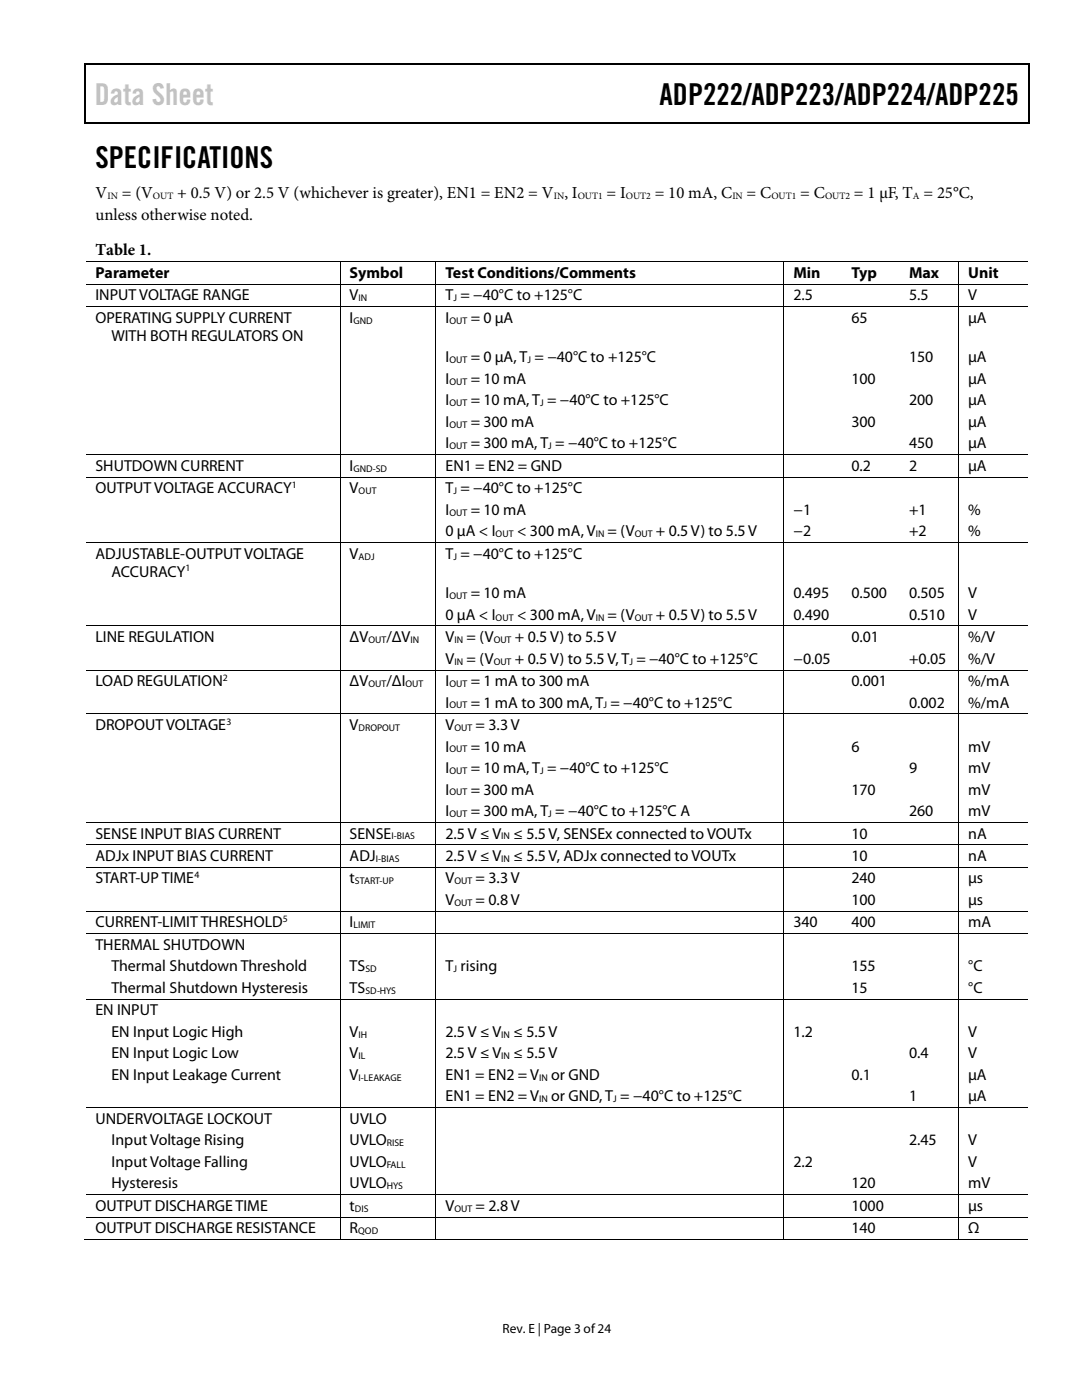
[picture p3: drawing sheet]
<svg xmlns="http://www.w3.org/2000/svg" width="216mm" height="279mm" viewBox="0 0 216 279" stroke-linecap="round" stroke-linejoin="round" font-family="sans-serif">
<defs><g id="words">
<text font-size="6" fill="#c1c1c1" x="18.9" y="20.9">Data Sheet</text>
<g font-size="6">
<text x="131.6" y="20.9">ADP222/ADP223/ADP224/ADP225</text>
<text x="19" y="33.6">SPECIFICATIONS</text>
</g>
<g font-size="3.3">
<text x="19" y="39.5">V</text>
<text x="24.3" y="39.5">= (V</text>
<text x="35.3" y="39.5">+ 0.5 V) or 2.5 V (whichever is greater), EN1 = EN2 = V , I</text>
<text x="121" y="39.5">= I</text>
<text x="130.6" y="39.5">= 10 mA, C</text>
<text x="149" y="39.5">= C</text>
<text x="159.7" y="39.5">= C</text>
<text x="170.4" y="39.5">= 1 µF, T = 25°C,</text>
<text x="19" y="43.8">unless otherwise noted.</text>
<text x="19" y="50.9">Table 1.</text>
</g>
<g font-size="3.2">
<text x="19" y="55.5">Parameter</text>
<text x="19" y="59.9">INPUT VOLTAGE RANGE</text>
<text x="69.8" y="55.5">Symbol</text>
<text x="69.8" y="59.9">V</text>
<text x="88.9" y="55.5">Test Conditions/Comments</text>
<text x="88.9" y="59.9">T = −40°C to +125°C</text>
<text x="158.3" y="59.9">2.5</text>
<text x="158.3" y="55.5">Min</text>
<text x="169.9" y="55.5">Typ</text>
<text x="181.4" y="55.5">Max</text>
<text x="181.4" y="59.9">5.5</text>
<text x="193.2" y="55.5">Unit</text>
<text x="193.2" y="59.9">V</text>
<text x="19" y="64.4">OPERATING SUPPLY CURRENT</text>
<text x="69.8" y="64.4">I</text>
<text x="88.9" y="64.4">I</text>
<text x="93.9" y="64.4">= 0 µA</text>
<text x="169.9" y="64.4">65</text>
<text x="193.2" y="64.4">µA</text>
<text x="22.2" y="68">WITH BOTH REGULATORS ON</text>
<text x="88.9" y="72.3">I</text>
<text x="88.9" y="76.6">I</text>
<text x="93.9" y="72.3">= 0 µA, T = −40°C to +125°C</text>
<text x="93.9" y="76.6">= 10 mA</text>
<text x="169.9" y="76.6">100</text>
<text x="181.4" y="72.3">150</text>
<text x="193.2" y="76.6">µA</text>
<text x="193.2" y="72.3">µA</text>
<text x="88.9" y="80.9">I</text>
<text x="93.9" y="80.9">= 10 mA, T = −40°C to +125°C</text>
<text x="181.4" y="80.9">200</text>
<text x="193.2" y="80.9">µA</text>
<text x="88.9" y="85.2">I</text>
<text x="88.9" y="89.5">I</text>
<text x="93.9" y="85.2">= 300 mA</text>
<text x="93.9" y="89.5">= 300 mA, T = −40°C to +125°C</text>
<text x="169.9" y="85.2">300</text>
<text x="181.4" y="89.5">450</text>
<text x="193.2" y="85.2">µA</text>
<text x="193.2" y="89.5">µA</text>
<text x="19" y="94">SHUTDOWN CURRENT</text>
<text x="69.8" y="94">I</text>
<text x="88.9" y="94">EN1 = EN2 = GND</text>
<text x="169.9" y="94">0.2</text>
<text x="181.4" y="94">2</text>
<text x="193.2" y="94">µA</text>
<text x="19" y="98.4">OUTPUT VOLTAGE ACCURACY</text>
<text x="69.8" y="98.4">V</text>
<text x="88.9" y="98.4">T = −40°C to +125°C</text>
<text x="88.9" y="102.7">I</text>
<text x="88.9" y="107">0 µA &lt; I</text>
<text x="93.9" y="102.7">= 10 mA</text>
<text x="103.2" y="107">&lt; 300 mA, V</text>
<text x="121.2" y="107">= (V</text>
<text x="130.9" y="107">+ 0.5 V) to 5.5 V</text>
<text x="158.3" y="102.7">−1</text>
<text x="158.3" y="107">−2</text>
<text x="181.4" y="102.7">+1</text>
<text x="181.4" y="107">+2</text>
<text x="193.2" y="102.7">%</text>
<text x="193.2" y="107">%</text>
<text x="19" y="111.5">ADJUSTABLE-OUTPUT VOLTAGE</text>
<text x="69.8" y="111.5">V</text>
<text x="88.9" y="111.5">T = −40°C to +125°C</text>
<text x="22.2" y="115.1">ACCURACY</text>
<text x="88.9" y="119.4">I</text>
<text x="93.9" y="119.4">= 10 mA</text>
<text x="158.3" y="119.4">0.495</text>
<text x="169.9" y="119.4">0.500</text>
<text x="181.4" y="119.4">0.505</text>
<text x="193.2" y="119.4">V</text>
<text x="88.9" y="123.7">0 µA &lt; I</text>
<text x="103.2" y="123.7">&lt; 300 mA, V</text>
<text x="121.2" y="123.7">= (V</text>
<text x="130.9" y="123.7">+ 0.5 V) to 5.5 V</text>
<text x="158.3" y="123.7">0.490</text>
<text x="181.4" y="123.7">0.510</text>
<text x="193.2" y="123.7">V</text>
<text x="19" y="128.2">LINE REGULATION</text>
<text x="69.8" y="128.2">ΔV</text>
<text x="77.1" y="128.2">/ΔV</text>
<text x="88.9" y="128.2">V</text>
<text x="93.1" y="128.2">= (V</text>
<text x="102.7" y="128.2">+ 0.5 V) to 5.5 V</text>
<text x="169.9" y="128.2">0.01</text>
<text x="193.2" y="128.2">%/V</text>
<text x="19" y="136.9">LOAD REGULATION</text>
<text x="69.8" y="136.9">ΔV</text>
<text x="77.1" y="136.9">/ΔI</text>
<text x="88.9" y="132.5">V</text>
<text x="88.9" y="136.9">I</text>
<text x="93.1" y="132.5">= (V</text>
<text x="93.9" y="136.9">= 1 mA to 300 mA</text>
<text x="102.7" y="132.5">+ 0.5 V) to 5.5 V, T = −40°C to +125°C</text>
<text x="158.3" y="132.5">−0.05</text>
<text x="169.9" y="136.9">0.001</text>
<text x="181.4" y="132.5">+0.05</text>
<text x="193.2" y="136.9">%/mA</text>
<text x="193.2" y="132.5">%/V</text>
<text x="88.9" y="141.2">I</text>
<text x="93.9" y="141.2">= 1 mA to 300 mA, T = −40°C to +125°C</text>
<text x="181.4" y="141.2">0.002</text>
<text x="193.2" y="141.2">%/mA</text>
<text x="19" y="145.7">DROPOUT VOLTAGE</text>
<text x="69.8" y="145.7">V</text>
<text x="88.9" y="145.7">V</text>
<text x="88.9" y="150">I</text>
<text x="93.9" y="150">= 10 mA</text>
<text x="94.9" y="145.7">= 3.3 V</text>
<text x="169.9" y="150">6</text>
<text x="193.2" y="150">mV</text>
<text x="88.9" y="154.3">I</text>
<text x="93.9" y="154.3">= 10 mA, T = −40°C to +125°C</text>
<text x="181.4" y="154.3">9</text>
<text x="193.2" y="154.3">mV</text>
<text x="88.9" y="158.6">I</text>
<text x="93.9" y="158.6">= 300 mA</text>
<text x="169.9" y="158.6">170</text>
<text x="193.2" y="158.6">mV</text>
<text x="19" y="167.3">SENSE INPUT BIAS CURRENT</text>
<text x="69.8" y="167.3">SENSE</text>
<text x="88.9" y="162.9">I</text>
<text x="88.9" y="167.3">2.5 V ≤ V</text>
<text x="93.9" y="162.9">= 300 mA, T = −40°C to +125°C A</text>
<text x="102.4" y="167.3">≤ 5.5 V, SENSEx connected to VOUTx</text>
<text x="169.9" y="167.3">10</text>
<text x="181.4" y="162.9">260</text>
<text x="193.2" y="162.9">mV</text>
<text x="193.2" y="167.3">nA</text>
<text x="19" y="171.8">ADJx INPUT BIAS CURRENT</text>
<text x="69.8" y="171.8">ADJ</text>
<text x="88.9" y="171.8">2.5 V ≤ V</text>
<text x="102.4" y="171.8">≤ 5.5 V, ADJx connected to VOUTx</text>
<text x="169.9" y="171.8">10</text>
<text x="193.2" y="171.8">nA</text>
<text x="19" y="176.3">START-UP TIME</text>
<text x="69.8" y="176.3">t</text>
<text x="88.9" y="176.3">V</text>
<text x="94.9" y="176.3">= 3.3 V</text>
<text x="169.9" y="176.3">240</text>
<text x="193.2" y="176.3">µs</text>
<text x="19" y="185.1">CURRENT-LIMIT THRESHOLD</text>
<text x="69.8" y="185.1">I</text>
<text x="88.9" y="180.6">V</text>
<text x="94.9" y="180.6">= 0.8V</text>
<text x="158.3" y="185.1">340</text>
<text x="169.9" y="180.6">100</text>
<text x="169.9" y="185.1">400</text>
<text x="193.2" y="185.1">mA</text>
<text x="193.2" y="180.6">µs</text>
<text x="19" y="189.6">THERMAL SHUTDOWN</text>
<text x="22.2" y="193.8">Thermal Shutdown Threshold</text>
<text x="69.8" y="193.8">TS</text>
<text x="88.9" y="193.8">T rising</text>
<text x="169.9" y="193.8">155</text>
<text x="193.2" y="193.8">°C</text>
<text x="19" y="202.6">EN INPUT</text>
<text x="22.2" y="198.2">Thermal Shutdown Hysteresis</text>
<text x="69.8" y="198.2">TS</text>
<text x="169.9" y="198.2">15</text>
<text x="193.2" y="198.2">°C</text>
<text x="22.2" y="206.9">EN Input Logic High</text>
<text x="69.8" y="206.9">V</text>
<text x="88.9" y="206.9">2.5 V ≤ V</text>
<text x="102.4" y="206.9">≤ 5.5 V</text>
<text x="158.3" y="206.9">1.2</text>
<text x="193.2" y="206.9">V</text>
<text x="22.2" y="211.2">EN Input Logic Low</text>
<text x="22.2" y="215.5">EN Input Leakage Current</text>
<text x="69.8" y="211.2">V</text>
<text x="69.8" y="215.5">V</text>
<text x="88.9" y="211.2">2.5 V ≤ V</text>
<text x="88.9" y="215.5">EN1 = EN2 = V</text>
<text x="102.4" y="211.2">≤ 5.5 V</text>
<text x="110" y="215.5">or GND</text>
<text x="169.9" y="215.5">0.1</text>
<text x="181.4" y="211.2">0.4</text>
<text x="193.2" y="211.2">V</text>
<text x="193.2" y="215.5">µA</text>
<text x="88.9" y="219.8">EN1 = EN2 = V</text>
<text x="110" y="219.8">or GND, T = −40°C to +125°C</text>
<text x="181.4" y="219.8">1</text>
<text x="193.2" y="219.8">µA</text>
<text x="19" y="224.3">UNDERVOLTAGE LOCKOUT</text>
<text x="69.8" y="224.3">UVLO</text>
<text x="22.2" y="228.6">Input Voltage Rising</text>
<text x="22.2" y="232.9">Input Voltage Falling</text>
<text x="69.8" y="232.9">UVLO</text>
<text x="69.8" y="228.6">UVLO</text>
<text x="158.3" y="232.9">2.2</text>
<text x="181.4" y="228.6">2.45</text>
<text x="193.2" y="228.6">V</text>
<text x="193.2" y="232.9">V</text>
<text x="22.2" y="237.2">Hysteresis</text>
<text x="69.8" y="237.2">UVLO</text>
<text x="169.9" y="237.2">120</text>
<text x="193.2" y="237.2">mV</text>
<text x="19" y="241.7">OUTPUT DISCHARGE TIME</text>
<text x="69.8" y="241.7">t</text>
<text x="88.9" y="241.7">V</text>
<text x="94.9" y="241.7">= 2.8V</text>
<text x="169.9" y="241.7">1000</text>
<text x="193.2" y="241.7">µs</text>
<text x="19" y="246.2">OUTPUT DISCHARGE RESISTANCE</text>
<text x="69.8" y="246.2">R</text>
<text x="169.9" y="246.2">140</text>
<text x="193.2" y="246.2">Ω</text>
</g>
<text font-size="2.7" x="100.3" y="266">Rev. E | Page 3 of24</text>
<g font-size="1.9">
<text x="21.4" y="39.7">IN</text>
<text x="30.5" y="39.7">OUT</text>
<text x="110.5" y="39.7">IN</text>
<text x="115.3" y="39.7">OUT1</text>
<text x="124.9" y="39.7">OUT2</text>
<text x="146.1" y="39.7">IN</text>
<text x="153.9" y="39.7">OUT1</text>
<text x="164.6" y="39.7">OUT2</text>
<text x="182.2" y="39.7">A</text>
<text x="70.5" y="64.6">GND</text>
<text x="71.5" y="60.1">IN</text>
<text x="89.7" y="64.6">OUT</text>
<text x="90.5" y="60.1">J</text>
<text x="89.7" y="72.5">OUT</text>
<text x="89.7" y="76.8">OUT</text>
<text x="105.2" y="72.5">J</text>
<text x="89.7" y="81.1">OUT</text>
<text x="107.8" y="81.1">J</text>
<text x="89.7" y="85.4">OUT</text>
<text x="89.7" y="89.7">OUT</text>
<text x="109.4" y="89.7">J</text>
<text x="70.5" y="94.1">GND-SD</text>
<text x="58.2" y="97.4">1</text>
<text x="71.5" y="98.6">OUT</text>
<text x="90.5" y="98.6">J</text>
<text x="89.7" y="102.9">OUT</text>
<text x="98.9" y="107.2">OUT</text>
<text x="118.9" y="107.2">IN</text>
<text x="126.7" y="107.2">OUT</text>
<text x="71.5" y="111.7">ADJ</text>
<text x="90.5" y="111.7">J</text>
<text x="37" y="114">1</text>
<text x="89.7" y="119.5">OUT</text>
<text x="98.9" y="123.9">OUT</text>
<text x="118.9" y="123.9">IN</text>
<text x="126.7" y="123.9">OUT</text>
<text x="73.5" y="128.4">OUT</text>
<text x="81.9" y="128.4">IN</text>
<text x="90.7" y="128.4">IN</text>
<text x="98.5" y="128.4">OUT</text>
<text x="44.5" y="135.9">2</text>
<text x="73.5" y="137.1">OUT</text>
<text x="80.9" y="137.1">OUT</text>
<text x="89.7" y="137.1">OUT</text>
<text x="90.7" y="132.6">IN</text>
<text x="98.5" y="132.6">OUT</text>
<text x="125.6" y="132.6">J</text>
<text x="89.7" y="141.4">OUT</text>
<text x="120.4" y="141.4">J</text>
<text x="45.2" y="144.7">3</text>
<text x="71.5" y="145.9">DROPOUT</text>
<text x="90.7" y="145.9">OUT</text>
<text x="89.7" y="150.2">OUT</text>
<text x="89.7" y="154.5">OUT</text>
<text x="107.8" y="154.5">J</text>
<text x="89.7" y="158.8">OUT</text>
<text x="78.1" y="167.5">I-BIAS</text>
<text x="89.7" y="163.1">OUT</text>
<text x="100" y="167.5">IN</text>
<text x="109.4" y="163.1">J</text>
<text x="75" y="172">I-BIAS</text>
<text x="100" y="172">IN</text>
<text x="38.8" y="175.3">4</text>
<text x="70.8" y="176.5">START-UP</text>
<text x="90.7" y="176.5">OUT</text>
<text x="56.4" y="184">5</text>
<text x="70.5" y="185.3">LIMIT</text>
<text x="90.7" y="180.8">OUT</text>
<text x="72.9" y="194">SD</text>
<text x="90.5" y="194">J</text>
<text x="72.9" y="198.3">SD-HYS</text>
<text x="71.5" y="207.1">IH</text>
<text x="100" y="207.1">IN</text>
<text x="71.5" y="211.4">IL</text>
<text x="71.5" y="215.7">I-LEAKAGE</text>
<text x="100" y="211.4">IN</text>
<text x="107.6" y="215.7">IN</text>
<text x="107.6" y="220">IN</text>
<text x="122.3" y="220">J</text>
<text x="77.2" y="228.7">RISE</text>
<text x="77.2" y="233">FALL</text>
<text x="77.2" y="237.3">HYS</text>
<text x="70.8" y="241.9">DIS</text>
<text x="90.7" y="241.9">OUT</text>
<text x="71.5" y="246.3">QOD</text>
</g>
</g></defs>
<g fill="#000">
<path d="M16.9 12.7h.2v1h-.2zM16.9 12.7h.2v.3h-.2zM82.5 12.7h.3v.3h-.3zM205.1 12.7h.3v1h-.3zM205.1 12.7h.3v.3h-.3zM16.9 24.4h.2v.2h-.2zM82.3 24.4h.2v.2h-.2zM205.1 24.4h.3v.2h-.3zM67.8 52.1h.1v.2h-.1zM67.8 56.6h.1v.2h-.1zM86.9 52.1h.2v.2h-.2zM86.9 56.6h.2v.2h-.2z"/>
<path d="M156.3 52.1h.2v.2h-.2zM156.3 56.6h.2v.2h-.2zM168 52.1h.1v.2h-.1zM168 56.6h.1v.2h-.1zM179.5 52.1h.2v.2h-.2zM179.5 56.6h.2v.2h-.2zM191.2 52.1h.2v.2h-.2zM191.2 56.6h.2v.2h-.2zM67.8 61.1h.1v.2h-.1zM86.9 61.1h.2v.2h-.2zM156.3 61.1h.2v.2h-.2zM168 61.1h.1v.2h-.1z"/>
<path d="M179.5 61.1h.2v.2h-.2zM191.2 61.1h.2v.2h-.2zM67.8 90.7h.1v.1h-.1zM67.8 95.1h.1v.2h-.1zM86.9 90.7h.2v.1h-.2zM86.9 95.1h.2v.2h-.2zM156.3 90.7h.2v.1h-.2zM156.3 95.1h.2v.2h-.2zM168 90.7h.1v.1h-.1zM168 95.1h.1v.2h-.1zM179.5 90.7h.2v.1h-.2zM179.5 95.1h.2v.2h-.2z"/>
<path d="M191.2 90.7h.2v.1h-.2zM191.2 95.1h.2v.2h-.2zM67.8 108.2h.1v.2h-.1zM86.9 108.2h.2v.2h-.2zM156.3 108.2h.2v.2h-.2zM168 108.2h.1v.2h-.1zM179.5 108.2h.2v.2h-.2zM191.2 108.2h.2v.2h-.2zM67.8 124.8h.1v.2h-.1zM67.8 133.6h.1v.2h-.1zM86.9 124.8h.2v.2h-.2zM86.9 133.6h.2v.2h-.2z"/>
<path d="M156.3 124.8h.2v.2h-.2zM156.3 133.6h.2v.2h-.2zM168 124.8h.1v.2h-.1zM168 133.6h.1v.2h-.1zM179.5 124.8h.2v.2h-.2zM179.5 133.6h.2v.2h-.2zM191.2 124.8h.2v.2h-.2zM191.2 133.6h.2v.2h-.2zM67.8 142.4h.1v.2h-.1zM86.9 142.4h.2v.2h-.2zM156.3 142.4h.2v.2h-.2zM168 142.4h.1v.2h-.1z"/>
<path d="M179.5 142.4h.2v.2h-.2zM191.2 142.4h.2v.2h-.2zM67.8 164h.1v.2h-.1zM67.8 168.5h.1v.2h-.1zM67.8 173h.1v.2h-.1zM86.9 164h.2v.2h-.2zM86.9 168.5h.2v.2h-.2zM86.9 173h.2v.2h-.2zM156.3 164h.2v.2h-.2zM156.3 168.5h.2v.2h-.2zM156.3 173h.2v.2h-.2zM168 164h.1v.2h-.1z"/>
<path d="M168 168.5h.1v.2h-.1zM168 173h.1v.2h-.1zM179.5 164h.2v.2h-.2zM179.5 168.5h.2v.2h-.2zM179.5 173h.2v.2h-.2zM191.2 164h.2v.2h-.2zM191.2 168.5h.2v.2h-.2zM191.2 173h.2v.2h-.2zM67.8 181.8h.1v.1h-.1zM67.8 186.2h.1v.2h-.1zM67.8 199.3h.1v.2h-.1zM86.9 181.8h.2v.1h-.2z"/>
<path d="M86.9 186.2h.2v.2h-.2zM86.9 199.3h.2v.2h-.2zM156.3 181.8h.2v.1h-.2zM156.3 186.2h.2v.2h-.2zM156.3 199.3h.2v.2h-.2zM168 181.8h.1v.1h-.1zM168 186.2h.1v.2h-.1zM168 199.3h.1v.2h-.1zM179.5 181.8h.2v.1h-.2zM179.5 186.2h.2v.2h-.2zM179.5 199.3h.2v.2h-.2zM191.2 181.8h.2v.1h-.2z"/>
<path d="M191.2 186.2h.2v.2h-.2zM191.2 199.3h.2v.2h-.2zM67.8 221h.1v.1h-.1zM67.8 238.4h.1v.1h-.1zM86.9 221h.2v.1h-.2zM86.9 238.4h.2v.1h-.2zM156.3 221h.2v.1h-.2zM156.3 238.4h.2v.1h-.2zM168 221h.1v.1h-.1zM168 238.4h.1v.1h-.1zM179.5 221h.2v.1h-.2zM179.5 238.4h.2v.1h-.2z"/>
<path d="M191.2 221h.2v.1h-.2zM191.2 238.4h.2v.1h-.2zM67.8 242.9h.1v.1h-.1zM67.8 247.4h.1v.1h-.1zM86.9 242.9h.2v.1h-.2zM86.9 247.4h.2v.1h-.2zM156.3 242.9h.2v.1h-.2zM156.3 247.4h.2v.1h-.2zM167.7 247.4h.2v.1h-.2zM168 242.9h.1v.1h-.1zM179.2 247.4h.2v.1h-.2zM179.5 242.9h.2v.1h-.2z"/>
<path d="M191.2 242.9h.2v.1h-.2zM191.2 247.4h.2v.1h-.2z"/>
</g>
<path d="M17 13.7v10.7M17.1 12.8h65.4M82.8 12.8h122.3M205.2 13.7v10.7M17.1 24.5h188" fill="none" stroke="#000" stroke-width=".25"/>
<g fill="none" stroke="#000" stroke-width=".2">
<path d="M17.1 52.2h50.7M17.1 56.7h50.7M67.9 52.3v4.3M67.9 56.8v4.3M67.9 52.2h19M67.9 56.7h19M87 52.3v4.3M87 56.8v4.3M87.1 52.2h69.2M87.1 56.7h69.2M156.4 52.3v4.3M156.4 56.8v4.3"/>
<path d="M156.5 52.2h11.5M156.5 56.7h11.5M168.1 52.2h11.4M168.1 56.7h11.4M179.7 52.2h11.5M179.7 56.7h11.5M191.3 52.3v4.3M191.3 56.8v4.3M191.4 52.2h13.7M191.4 56.7h13.7M17.1 61.2h50.7M67.9 61.3v29.4"/>
<path d="M67.9 61.2h19M87 61.3v29.4M87.1 61.2h69.2M156.4 61.3v29.4M156.5 61.2h11.5M168.1 61.2h11.4M179.7 61.2h11.5M191.3 61.3v29.4M191.4 61.2h13.7M17.1 90.8h50.7M17.1 95.2h50.7M67.9 90.8v4.3"/>
<path d="M67.9 95.3v12.9M67.9 90.8h19M67.9 95.2h19M87 90.8v4.3M87 95.3v12.9M87.1 90.8h69.2M87.1 95.2h69.2M156.4 90.8v4.3M156.4 95.3v12.9M156.5 90.8h11.5M156.5 95.2h11.5M168.1 90.8h11.4"/>
<path d="M168.1 95.2h11.4M179.7 90.8h11.5M179.7 95.2h11.5M191.3 90.8v4.3M191.3 95.3v12.9M191.4 90.8h13.7M191.4 95.2h13.7M17.1 108.3h50.7M67.9 108.4v16.4M67.9 108.3h19M87 108.4v16.4M87.1 108.3h69.2"/>
<path d="M156.4 108.4v16.4M156.5 108.3h11.5M168.1 108.3h11.4M179.7 108.3h11.5M191.3 108.4v16.4M191.4 108.3h13.7M17.1 124.9h50.7M17.1 133.7h50.7M67.9 125v8.6M67.9 133.8v8.6M67.9 124.9h19M67.9 133.7h19"/>
<path d="M87 125v8.6M87 133.8v8.6M87.1 124.9h69.2M87.1 133.7h69.2M156.4 125v8.6M156.4 133.8v8.6M156.5 124.9h11.5M156.5 133.7h11.5M168.1 124.9h11.4M168.1 133.7h11.4M179.7 124.9h11.5M179.7 133.7h11.5"/>
<path d="M191.3 125v8.6M191.3 133.8v8.6M191.4 124.9h13.7M191.4 133.7h13.7M17.1 142.5h50.7M67.9 142.6v21.4M67.9 142.5h19M87 142.6v21.4M87.1 142.5h69.2M156.4 142.6v21.4M156.5 142.5h11.5M168.1 142.5h11.4"/>
<path d="M179.7 142.5h11.5M191.3 142.6v21.4M191.4 142.5h13.7M17.1 164.1h50.7M17.1 168.6h50.7M17.1 173.1h50.7M67.9 164.2v4.3M67.9 168.7v4.3M67.9 173.2v8.6M67.9 164.1h19M67.9 168.6h19M67.9 173.1h19"/>
<path d="M87 164.2v4.3M87 168.7v4.3M87 173.2v8.6M87.1 164.1h69.2M87.1 168.6h69.2M87.1 173.1h69.2M156.4 164.2v4.3M156.4 168.7v4.3M156.4 173.2v8.6M156.5 164.1h11.5M156.5 168.6h11.5M156.5 173.1h11.5"/>
<path d="M168.1 164.1h11.4M168.1 168.6h11.4M168.1 173.1h11.4M179.7 164.1h11.5M179.7 168.6h11.5M179.7 173.1h11.5M191.3 164.2v4.3M191.3 168.7v4.3M191.3 173.2v8.6M191.4 164.1h13.7M191.4 168.6h13.7M191.4 173.1h13.7"/>
<path d="M17.1 181.9h50.7M17.1 186.3h50.7M17.1 199.4h50.7M67.9 181.9v4.3M67.9 186.4v12.9M67.9 199.5v21.5M67.9 181.9h19M67.9 186.3h19M67.9 199.4h19M87 181.9v4.3M87 186.4v12.9M87 199.5v21.5"/>
<path d="M87.1 181.9h69.2M87.1 186.3h69.2M87.1 199.4h69.2M156.4 181.9v4.3M156.4 186.4v12.9M156.4 199.5v21.5M156.5 181.9h11.5M156.5 186.3h11.5M156.5 199.4h11.5M168.1 181.9h11.4M168.1 186.3h11.4M168.1 199.4h11.4"/>
<path d="M179.7 181.9h11.5M179.7 186.3h11.5M179.7 199.4h11.5M191.3 181.9v4.3M191.3 186.4v12.9M191.3 199.5v21.5M191.4 181.9h13.7M191.4 186.3h13.7M191.4 199.4h13.7M17.1 221.1h50.7M17.1 238.5h50.7M67.9 221.1v17.3"/>
<path d="M67.9 238.5v4.4M67.9 221.1h19M67.9 238.5h19M87 221.1v17.3M87 238.5v4.4M87.1 221.1h69.2M87.1 238.5h69.2M156.4 221.1v17.3M156.4 238.5v4.4M156.5 221.1h11.5M156.5 238.5h11.5M168.1 221.1h11.4"/>
<path d="M168.1 238.5h11.4M179.7 221.1h11.5M179.7 238.5h11.5M191.3 221.1v17.3M191.3 238.5v4.4M191.4 221.1h13.7M191.4 238.5h13.7M16.9 247.4h50.9M17.1 243h50.7M67.9 243v4.4M67.9 243h19M67.9 247.4h19"/>
<path d="M87 243v4.4M87.1 243h69.2M87.1 247.4h69.2M156.4 243v4.4M156.5 243h11.5M156.5 247.4h34.7M168.1 243h11.4M179.7 243h11.5M191.3 243v4.4M191.4 243h13.7M191.4 247.4h13.7"/>
</g>
<use href="#words"/>
</svg>
